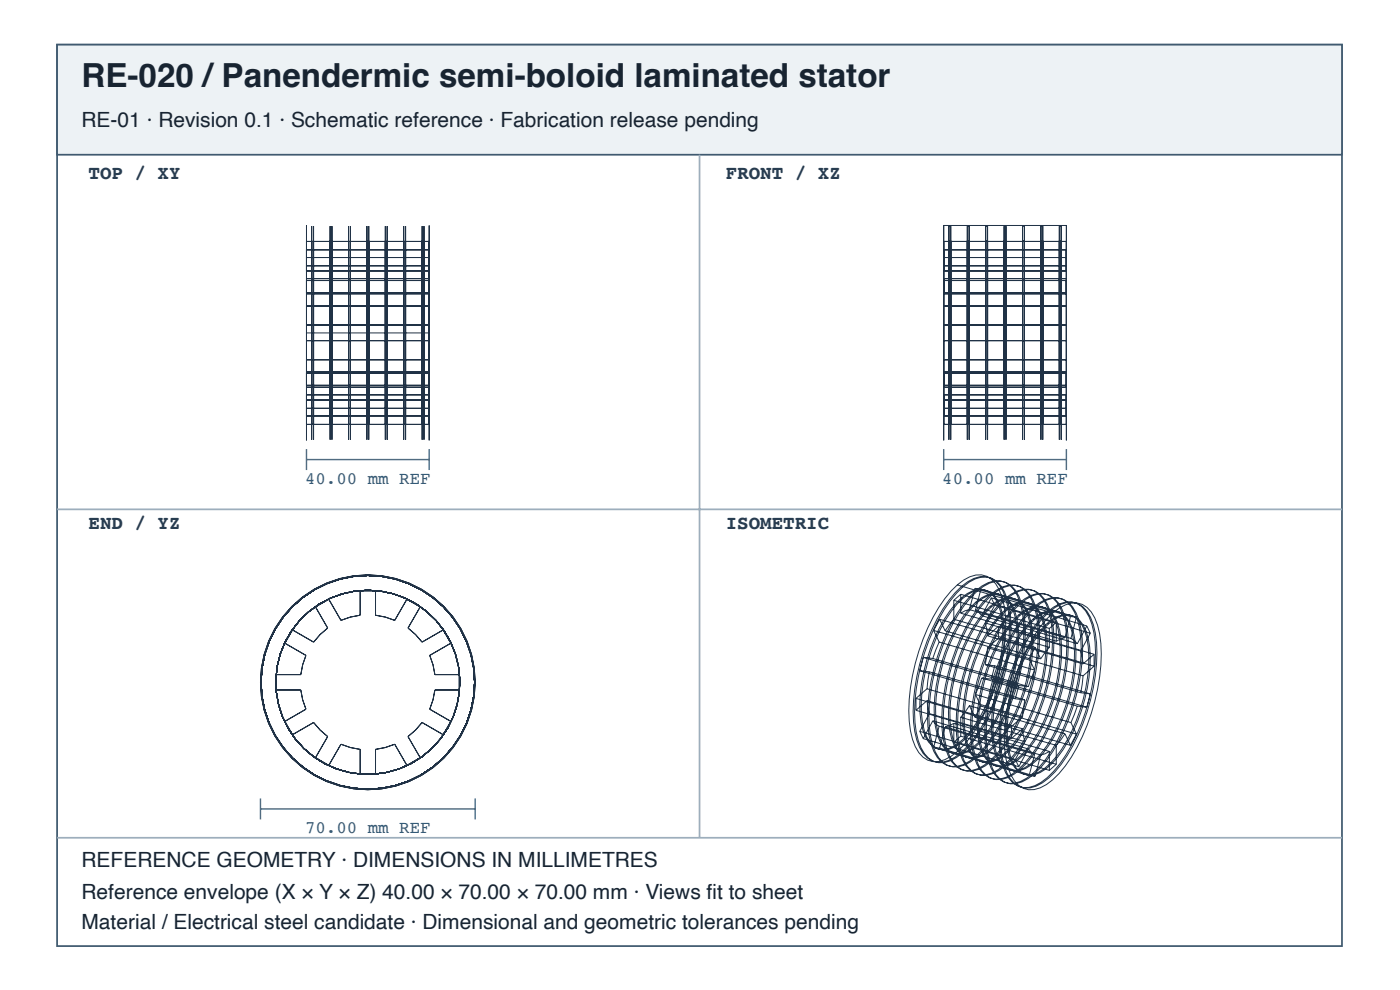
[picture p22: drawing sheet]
<svg xmlns="http://www.w3.org/2000/svg" width="297mm" height="210mm" viewBox="0 0 297 210" stroke-linecap="round" stroke-linejoin="round" font-family="sans-serif">
<defs><g id="words">
<text font-size="7" fill="#182431" x="17.3" y="18.4">RE-020 /Panendermic semi-boloid laminated stator</text>
<g font-size="4.4" fill="#182431">
<text x="17.3" y="26.9">RE-01 · Revision 0.1 · Schematic reference · Fabrication release pending</text>
<text x="17.3" y="183.9">REFERENCE GEOMETRY · DIMENSIONS IN MILLIMETRES</text>
<text x="17.3" y="190.6">Reference envelope (X × Y × Z) 40.00 × 70.00 × 70.00 mm · Views fi t to sheet</text>
<text x="17.3" y="196.9">Material / Electrical steel candidate · Dimensional and geometric tolerances pending</text>
</g>
<g font-size="4.1" fill="#263d52">
<text x="18.8" y="38">TOP / XY</text>
<text x="154" y="38">FRONT / XZ</text>
<text x="18.8" y="112.1">END / YZ</text>
<text x="154" y="112.1">ISOMETRIC</text>
</g>
<g font-size="3.7" fill="#335b78">
<text x="64.7" y="102.6">40.00 mm REF</text>
<text x="199.9" y="102.6">40.00 mm REF</text>
<text x="64.7" y="176.7">70.00 mm REF</text>
</g>
</g></defs>
<path d="M12.1 9.5h272.6v191.1h-272.6z" fill="none" stroke="#405a70" stroke-width=".37"/>
<path d="M12.1 9.5h272.6v23.3h-272.6z" fill="#edf2f5"/>
<path d="M12.1 9.5h272.6v23.3h-272.6z" fill="none" stroke="#405a70" stroke-width=".37"/>
<path d="M148.4 32.8v144.8M12.1 108h272.6M12.1 177.6h272.6" fill="none" stroke="#9daebc" stroke-width=".37"/>
<g fill="none" stroke="#203246" stroke-width=".21">
<path d="M65 47.8v45.6zM65 59.1v3h26.1v-3M65 56.4h26.1v1h-26.1zM65 59.1v-7.9h26.1v7.9M65 59.1h26.1M65 54.6h26.1M65 53h26.1M66.1 47.9v45.3zM66.1 51.1v39zM66.5 47.9v45.3zM66.5 51.1v39zM70 47.9v45.3z"/>
<path d="M70 51.1v39zM70.4 47.9v45.3zM70.4 51.1v39zM73.9 47.9v45.3zM73.9 51.1v39zM74.3 47.9v45.3zM74.3 51.1v39zM77.8 47.9v45.3zM77.8 51.1v39zM78.2 47.9v45.3zM78.2 51.1v39zM81.7 47.9v45.3z"/>
<path d="M81.7 51.1v39zM82.1 47.9v45.3zM82.1 51.1v39zM85.7 47.9v45.3zM85.7 51.1v39zM86 47.9v45.3zM86 51.1v39zM89.6 47.9v45.3zM89.6 51.1v39zM89.9 47.9v45.3zM89.9 51.1v39zM91.1 47.8v45.6z"/>
<path d="M200.2 47.8v45.6zM200.2 56.4h26v1h-26zM200.2 59.1v3h26v-3M200.2 59.1h26M200.2 54.6h26M200.2 53h26M200.2 59.1v-7.9h26v7.9M200.2 47.8h26M201.3 47.9v45.3zM201.3 51.1v39zM201.3 47.9h.4M201.3 51.1h.4"/>
<path d="M201.7 47.9v45.3zM201.7 51.1v39zM205.2 47.9v45.3zM205.2 51.1v39zM205.2 47.9h.4M205.2 51.1h.4M205.6 47.9v45.3zM205.6 51.1v39zM209.1 47.9v45.3zM209.1 51.1v39zM209.1 47.9h.4M209.1 51.1h.4"/>
<path d="M209.5 47.9v45.3zM209.5 51.1v39zM213 47.9v45.3zM213 51.1v39zM213 47.9h.4M213 51.1h.4M213.4 47.9v45.3zM213.4 51.1v39zM216.9 47.9v45.3zM216.9 51.1v39zM216.9 47.9h.4M216.9 51.1h.4"/>
<path d="M217.3 47.9v45.3zM217.3 51.1v39zM220.8 47.9v45.3zM220.8 51.1v39zM220.8 47.9h.4M220.8 51.1h.4M221.2 47.9v45.3zM221.2 51.1v39zM224.7 47.9v45.3zM224.7 51.1v39zM224.7 47.9h.4M224.7 51.1h.4"/>
<path d="M225.1 47.9v45.3zM225.1 51.1v39zM226.2 47.8v45.6zM65 72.2v4.1M65 64.9v4.1M65 70.6h26.1M65 64.9v-5.4h26.1v5.4M65 76.3v5.4h26.1v-5.4M65 69v3.2M65 76.3h26.1M65 72.2h26.1M65 78.9h26.1"/>
<path d="M65 69h26.1M65 64.9h26.1M65 62.3h26.1M91.1 72.2v4.1M91.1 64.9v4.1M91.1 69v3.2M200.2 64.9v4.1M200.2 72.2v4.1M200.2 76.3h26M200.2 72.2h26M200.2 78.9h26M200.2 76.3v5.4h26v-5.4"/>
<path d="M200.2 69h26M200.2 64.9h26M200.2 62.3h26M200.2 64.9v-5.4h26v5.4M200.2 69v3.2M226.2 64.9v4.1M226.2 72.2v4.1M226.2 69v3.2M65 82.1v-3h26.1v3M65 83.7h26.1v1.1h-26.1zM65 82.1v7.9h26.1v-7.9M65 82.1h26.1"/>
<path d="M65 86.6h26.1M65 88.2h26.1M200.2 82.1v-3h26v3M200.2 83.7h26v1.1h-26zM200.2 82.1h26M200.2 86.6h26M200.2 88.2h26M200.2 82.1v7.9h26v-7.9M62.1 133.5l4.4 2.6 1.4-1.6 1.6-1.4-2.6-4.4 2.8-1.7 2.6 4.5 2-.7 2.1-.4v-5.1h3.3v5.1l2 .4 2 .7 2.6-4.5 2.8 1.7-2.5 4.4 1.6 1.4 1.3 1.6 4.5-2.6 1.6 2.9-4.4 2.6 .7 1.9 .4 2.1h5.1v3.3h-5.1l-.4 2.1-.7 2 4.4 2.5-1.6 2.9-4.5-2.6-1.3 1.6-1.6 1.4 2.5 4.4-2.8 1.7-2.6-4.5-2 .7-2 .4v5.1h-3.3v-5.1l-2.1-.4-2-.7-2.6 4.5-2.8-1.7 2.6-4.4-1.6-1.4-1.4-1.6-4.4 2.6-1.7-2.9 4.5-2.5-.7-2-.4-2.1h-5.2v-3.3h5.2l.4-2.1 .7-1.9-4.5-2.6zM195.9 139.4l2 .2M195.9 139.4l-.8 2.8M195.9 139.4l20.2 5.9"/>
<path d="M197.9 139.6l20.3 6M198.1 133.7l1.1 2.4M198.1 133.7l20.2 5.9M199.2 136.1l-1.3 3.5M199.2 136.1l20.3 6M199.3 131.3l1.2 2.4M199.3 131.3l-1.2 2.4M199.3 131.3l20.3 5.9M200.5 133.7l20.3 6M201.7 125.3a9.8 9.8 0 0 1 5.3-3.4 4.5 4.5 0 0 1 5 3.2 23.4 23.4 0 0 1 1 12.5 42.9 42.9 0 0 1-7.3 18.8 12.3 12.3 0 0 1-6.5 5 4.5 4.5 0 0 1-5-3.1 23.4 23.4 0 0 1-1-12.5 42.9 42.9 0 0 1 7.2-18.9zM202.4 131.3l-1.9 2.4M202.4 127.3v4"/>
<path d="M202.4 131.3l20.2 5.9M202.4 127.3l20.2 5.9M202.6 125.7a9.8 9.8 0 0 1 5.3-3.4 4.5 4.5 0 0 1 4.9 3.1 23.3 23.3 0 0 1 1 12.4 42.6 42.6 0 0 1-7.2 18.8 12.2 12.2 0 0 1-6.6 5 4.5 4.5 0 0 1-4.9-3.1 23.3 23.3 0 0 1-1-12.5 42.6 42.6 0 0 1 7.2-18.7zM202.7 128a8.2 8.2 0 0 1 4.8-3 3.8 3.8 0 0 1 3.8 2.1 18.3 18.3 0 0 1 1.2 11 36.1 36.1 0 0 1-6.7 17 9.9 9.9 0 0 1-4.9 3.7 3.8 3.8 0 0 1-4.6-2.6 21 21 0 0 1-.7-11.6 34.7 34.7 0 0 1 7.1-16.6zM202.9 125.8a9.8 9.8 0 0 1 5.3-3.4 4.5 4.5 0 0 1 4.9 3.1 23.3 23.3 0 0 1 1 12.4 42.6 42.6 0 0 1-7.2 18.8 12.2 12.2 0 0 1-6.6 5 4.5 4.5 0 0 1-4.9-3.2 23.3 23.3 0 0 1-1-12.4 42.6 42.6 0 0 1 7.2-18.7zM203 128.1a8.2 8.2 0 0 1 4.8-3.1 3.8 3.8 0 0 1 3.8 2.2 18.3 18.3 0 0 1 1.2 11 36.1 36.1 0 0 1-6.7 17 9.9 9.9 0 0 1-4.9 3.7 3.8 3.8 0 0 1-4.6-2.6 21 21 0 0 1-.7-11.6 34.7 34.7 0 0 1 7.1-16.6zM203.1 124l20.3 6M203.8 126v4M203.8 126l-1.4 1.3M203.8 130l20.3 6M203.8 126l20.3 5.9M203.9 124.4h.4"/>
<path d="M203.9 126.8l.4 .1M205.7 126.6a9.8 9.8 0 0 1 5.2-3.4 4.5 4.5 0 0 1 4.9 3.1 23.3 23.3 0 0 1 1.1 12.4 42.6 42.6 0 0 1-7.3 18.8 12.2 12.2 0 0 1-6.5 5 4.5 4.5 0 0 1-5-3.2 23.3 23.3 0 0 1-1-12.4 42.6 42.6 0 0 1 7.2-18.7zM205.7 129.2l-.9 .3-1 .5M205.7 129.2l20.2 6M205.8 128.9a8.2 8.2 0 0 1 4.8-3 3.8 3.8 0 0 1 3.7 2.1 18.3 18.3 0 0 1 1.2 11 36.2 36.2 0 0 1-6.7 17 9.9 9.9 0 0 1-4.8 3.7 3.8 3.8 0 0 1-4.6-2.6 21 21 0 0 1-.8-11.6 34.7 34.7 0 0 1 7.2-16.6zM206 126.7a9.8 9.8 0 0 1 5.2-3.4 4.5 4.5 0 0 1 4.9 3.1 23.3 23.3 0 0 1 1.1 12.4 42.6 42.6 0 0 1-7.3 18.8 12.2 12.2 0 0 1-6.5 5 4.5 4.5 0 0 1-5-3.2 23.3 23.3 0 0 1-1-12.4 42.6 42.6 0 0 1 7.2-18.7zM206.1 129a8.2 8.2 0 0 1 4.8-3.1 3.8 3.8 0 0 1 3.7 2.2 18.3 18.3 0 0 1 1.2 11 36.2 36.2 0 0 1-6.7 17 9.9 9.9 0 0 1-4.8 3.7 3.8 3.8 0 0 1-4.6-2.6 21 21 0 0 1-.8-11.6 34.7 34.7 0 0 1 7.2-16.6zM206.8 124.7l-1.1 4.5M206.8 124.7l1.3 .2M206.8 124.7l20.3 6M206.9 129.4l.8 .4 .6 .7M206.9 129.4l20.3 5.9"/>
<path d="M207 125.3h.3M207 127.7l.3 .1M208.1 124.9l-1.2 4.5M208.1 124.9l20.3 6M208.3 130.5l20.2 6M208.7 127.5a9.8 9.8 0 0 1 5.2-3.4 4.5 4.5 0 0 1 5 3.1 23.3 23.3 0 0 1 1 12.4 42.6 42.6 0 0 1-7.2 18.8 12.2 12.2 0 0 1-6.6 5 4.5 4.5 0 0 1-4.9-3.2 23.3 23.3 0 0 1-1-12.4 42.6 42.6 0 0 1 7.2-18.7zM208.8 129.8a8.2 8.2 0 0 1 4.8-3.1 3.8 3.8 0 0 1 3.7 2.2 18.4 18.4 0 0 1 1.3 11 36.2 36.2 0 0 1-6.7 17 9.9 9.9 0 0 1-4.9 3.7 3.8 3.8 0 0 1-4.6-2.6 21 21 0 0 1-.8-11.6 34.7 34.7 0 0 1 7.2-16.6zM209 127.6a9.8 9.8 0 0 1 5.2-3.4 4.5 4.5 0 0 1 5 3.1 23.3 23.3 0 0 1 1 12.4 42.6 42.6 0 0 1-7.2 18.8 12.2 12.2 0 0 1-6.6 5 4.5 4.5 0 0 1-4.9-3.2 23.3 23.3 0 0 1-1-12.4 42.6 42.6 0 0 1 7.2-18.8zM209 132.1l.5 2.7M209 132.1l20.3 5.9M209.1 129.9a8.2 8.2 0 0 1 4.8-3.1 3.8 3.8 0 0 1 3.7 2.1 18.4 18.4 0 0 1 1.3 11.1 36.2 36.2 0 0 1-6.7 17 9.9 9.9 0 0 1-4.9 3.7 3.8 3.8 0 0 1-4.6-2.6 21 21 0 0 1-.8-11.6 34.7 34.7 0 0 1 7.2-16.6zM209.5 137.3l-.5 3.6"/>
<path d="M209.5 137.3l20.3 6M209.5 134.8l20.3 6M210 126.1l.3 .1M210 128.6l.3 .1M210.3 126.8l.7 1.5M210.3 126.8l-2 3.7M210.3 126.8l20.3 5.9M211 128.3l-2 3.8M211 128.3l20.3 6M211.7 128.4a9.8 9.8 0 0 1 5.3-3.4 4.5 4.5 0 0 1 4.9 3.1 23.3 23.3 0 0 1 1 12.4 42.6 42.6 0 0 1-7.2 18.8 12.2 12.2 0 0 1-6.5 5 4.5 4.5 0 0 1-5-3.2 23.3 23.3 0 0 1-1-12.4 42.6 42.6 0 0 1 7.2-18.7zM211.8 130.7a8.2 8.2 0 0 1 4.9-3.1 3.8 3.8 0 0 1 3.7 2.2 18.4 18.4 0 0 1 1.2 11 36.2 36.2 0 0 1-6.7 17 9.9 9.9 0 0 1-4.8 3.7 3.8 3.8 0 0 1-4.7-2.6 21 21 0 0 1-.7-11.6 34.7 34.7 0 0 1 7.1-16.6zM211.8 135.3l-2.3 2"/>
<path d="M211.8 132.8v2.5M211.8 132.8l-2.3 2M211.8 135.3l20.3 5.9M211.8 132.8l20.3 5.9M212 128.4a9.8 9.8 0 0 1 5.3-3.4 4.5 4.5 0 0 1 4.9 3.2 23.3 23.3 0 0 1 1 12.4 42.6 42.6 0 0 1-7.2 18.8 12.2 12.2 0 0 1-6.5 5 4.5 4.5 0 0 1-5-3.2 23.3 23.3 0 0 1-1-12.4 42.6 42.6 0 0 1 7.2-18.8zM212.1 130.8a8.2 8.2 0 0 1 4.9-3.1 3.8 3.8 0 0 1 3.7 2.1 18.3 18.3 0 0 1 1.2 11.1 36.2 36.2 0 0 1-6.7 17 9.9 9.9 0 0 1-4.8 3.7 3.8 3.8 0 0 1-4.7-2.7 21 21 0 0 1-.7-11.6 34.7 34.7 0 0 1 7.1-16.5zM213.1 127l.3 .1M213.1 129.5l.3 .1M214.8 129.3a9.8 9.8 0 0 1 5.2-3.4 4.5 4.5 0 0 1 5 3.1 23.3 23.3 0 0 1 1 12.4 42.6 42.6 0 0 1-7.2 18.8 12.2 12.2 0 0 1-6.6 5 4.5 4.5 0 0 1-4.9-3.2 23.3 23.3 0 0 1-1.1-12.4 42.6 42.6 0 0 1 7.3-18.8zM214.9 131.6a8.2 8.2 0 0 1 4.8-3.1 3.8 3.8 0 0 1 3.7 2.1 18.3 18.3 0 0 1 1.3 11.1 36.2 36.2 0 0 1-6.8 17 9.9 9.9 0 0 1-4.8 3.7 3.8 3.8 0 0 1-4.6-2.7 21 21 0 0 1-.8-11.5 34.7 34.7 0 0 1 7.2-16.6zM215.1 129.3a9.8 9.8 0 0 1 5.2-3.4 4.5 4.5 0 0 1 5 3.2 23.3 23.3 0 0 1 1 12.4 42.6 42.6 0 0 1-7.2 18.7 12.2 12.2 0 0 1-6.6 5 4.5 4.5 0 0 1-4.9-3.1 23.3 23.3 0 0 1-1.1-12.4 42.6 42.6 0 0 1 7.3-18.8zM215.2 131.7a8.2 8.2 0 0 1 4.8-3.1 3.8 3.8 0 0 1 3.7 2.1 18.3 18.3 0 0 1 1.3 11.1 36.2 36.2 0 0 1-6.8 17 9.9 9.9 0 0 1-4.8 3.7 3.8 3.8 0 0 1-4.6-2.7 21 21 0 0 1-.8-11.6 34.7 34.7 0 0 1 7.2-16.5z"/>
<path d="M216.1 130.4h.3M216.1 127.9l.3 .1M217.8 130.1a9.8 9.8 0 0 1 5.3-3.4 4.5 4.5 0 0 1 4.9 3.2 23.3 23.3 0 0 1 1 12.4 42.6 42.6 0 0 1-7.2 18.8 12.2 12.2 0 0 1-6.6 4.9 4.5 4.5 0 0 1-4.9-3.1 23.3 23.3 0 0 1-1-12.4 42.6 42.6 0 0 1 7.2-18.8zM217.9 132.5a8.2 8.2 0 0 1 4.8-3.1 3.8 3.8 0 0 1 3.8 2.1 18.3 18.3 0 0 1 1.2 11.1 36.1 36.1 0 0 1-6.7 17 9.9 9.9 0 0 1-4.9 3.7 3.8 3.8 0 0 1-4.6-2.7 21 21 0 0 1-.7-11.6 34.7 34.7 0 0 1 7.1-16.5zM218.1 130.2a9.8 9.8 0 0 1 5.3-3.4 4.5 4.5 0 0 1 4.9 3.2 23.3 23.3 0 0 1 1 12.4 42.6 42.6 0 0 1-7.2 18.7 12.2 12.2 0 0 1-6.6 5 4.5 4.5 0 0 1-4.9-3.1 23.3 23.3 0 0 1-1-12.4 42.6 42.6 0 0 1 7.2-18.8zM218.2 132.6a8.2 8.2 0 0 1 4.8-3.1 3.8 3.8 0 0 1 3.8 2.1 18.3 18.3 0 0 1 1.2 11.1 36.1 36.1 0 0 1-6.7 17 9.9 9.9 0 0 1-4.9 3.7 3.8 3.8 0 0 1-4.6-2.7 21 21 0 0 1-.7-11.6 34.7 34.7 0 0 1 7.1-16.5zM218.3 139.6l1.2 2.5M219.1 128.8l.4 .1M219.1 131.3h.4M219.6 137.2l1.2 2.5M219.6 137.2l-1.3 2.4M220.9 131a9.8 9.8 0 0 1 5.2-3.4 4.5 4.5 0 0 1 4.9 3.2 23.3 23.3 0 0 1 1.1 12.4 42.6 42.6 0 0 1-7.3 18.7 12.2 12.2 0 0 1-6.5 5 4.5 4.5 0 0 1-5-3.1 23.3 23.3 0 0 1-1-12.4 42.6 42.6 0 0 1 7.2-18.8z"/>
<path d="M221 133.4a8.2 8.2 0 0 1 4.8-3.1 3.8 3.8 0 0 1 3.7 2.1 18.3 18.3 0 0 1 1.2 11.1 36.1 36.1 0 0 1-6.7 17 9.9 9.9 0 0 1-4.8 3.7 3.8 3.8 0 0 1-4.6-2.7 21 21 0 0 1-.8-11.6 34.7 34.7 0 0 1 7.2-16.5zM221.2 131.1a9.8 9.8 0 0 1 5.2-3.4 4.5 4.5 0 0 1 4.9 3.2 23.3 23.3 0 0 1 1.1 12.4 42.6 42.6 0 0 1-7.3 18.7 12.2 12.2 0 0 1-6.5 5 4.5 4.5 0 0 1-5-3.1 23.3 23.3 0 0 1-1-12.4 42.6 42.6 0 0 1 7.2-18.8zM221.3 133.5a8.2 8.2 0 0 1 4.8-3.1 3.8 3.8 0 0 1 3.7 2.1 18.3 18.3 0 0 1 1.2 11.1 36.2 36.2 0 0 1-6.7 17 9.9 9.9 0 0 1-4.8 3.6 3.8 3.8 0 0 1-4.6-2.6 21 21 0 0 1-.8-11.6 34.7 34.7 0 0 1 7.2-16.5zM222 131.3a9.8 9.8 0 0 1 5.3-3.4 4.5 4.5 0 0 1 5 3.1 23.4 23.4 0 0 1 1 12.5 42.9 42.9 0 0 1-7.3 18.9 12.3 12.3 0 0 1-6.6 5 4.5 4.5 0 0 1-5-3.1 23.4 23.4 0 0 1-1-12.6 42.9 42.9 0 0 1 7.3-18.8zM222.2 129.7l.3 .1M222.2 132.1l.3 .1M222.6 137.2l-1.8 2.5M222.6 133.2v4M224.1 131.9v4.1M224.1 131.9l-1.5 1.3M225.9 135.2l-.9 .2-.9 .6M227.1 130.7l1.3 .2"/>
<path d="M227.1 130.7l-1.2 4.5M227.2 135.3l.7 .5 .6 .7M228.4 130.9l-1.2 4.4M229.3 138l.5 2.8M230.6 132.7l.7 1.6M230.6 132.7l-2.1 3.8M231.3 134.3l-2 3.7M232.1 138.7v2.5M232.1 138.7l-2.3 2.1M194.3 148.1v2.5M194.3 148.1l20.3 5.9M194.3 150.6l20.3 6"/>
<path d="M195.1 142.2l2.1 .2M195.1 155.1l.8 1.5M195.1 142.2l20.3 6M195.1 155.1l20.3 5.9M195.9 156.6l20.2 6M196.7 148.6l.5 2.7M196.7 146l-2.4 2.1M196.7 148.6l-2.4 2M196.7 146l20.2 6M196.7 148.6l20.2 5.9M197.2 142.4l-.5 3.6M197.2 151.3l-2.1 3.8"/>
<path d="M197.2 142.4l20.2 6M197.2 151.3l20.2 5.9M197.9 152.8l.6 .7 .7 .5M197.9 152.8l-2 3.8M197.9 152.8l20.3 6M198.1 158.5l1.2 .1M198.1 158.5l20.2 5.9M199.2 154l-1.1 4.5M199.2 154l20.3 5.9M199.3 158.6l20.3 6M200.5 154.1l-1.2 4.5M200.5 154.1l20.3 6"/>
<path d="M202.4 153.4l-1 .5-.9 .2M202.4 153.4v4M202.4 153.4l20.2 5.9M202.4 157.4l20.2 5.9M203.8 156.1l-1.4 1.3M203.8 152.1v4M203.8 156.1l20.3 5.9M203.8 152.1l20.3 5.9M205.7 149.6l-1.9 2.5M205.7 149.6l1.1 2.5M205.7 149.6l20.2 6M206.8 152.1l20.3 5.9"/>
<path d="M206.9 147.2l1.2 2.5M206.9 147.2l20.3 6M208.1 149.7l-1.3 2.4M208.1 149.7l20.3 5.9M208.3 143.7l-1.4 3.5M208.3 143.7l2 .3M208.3 143.7l20.2 6M209 140.9l2 .3M209 140.9l20.3 6M210.3 144l20.3 5.9M211 141.2l-.7 2.8M211 141.2l20.3 5.9"/>
<path d="M214.6 154v2.6M215.4 148.2l2 .2M216.1 145.3l2.1 .3M216.1 145.3l-.7 2.9M216.9 154.5l.5 2.7M216.9 152l-2.3 2M216.9 154.5l-2.3 2.1M217.4 148.4l-.5 3.6M217.4 157.2l-2 3.8M218.2 158.8l.6 .7 .7 .4M218.2 158.8l-2.1 3.8M219.5 142.1l-1.3 3.5"/>
<path d="M219.5 159.9l-1.2 4.5M222.6 159.3l-.9 .5-.9 .3M222.6 159.3v4M224.1 158v4M225.9 155.6l-1.8 2.4M225.9 155.6l1.2 2.4M227.2 153.2l1.2 2.4M228.4 155.6l-1.3 2.4M228.5 149.7l-1.3 3.5M228.5 149.7l2.1 .2M229.3 146.9l2 .2M229.8 143.3l-.5 3.6"/>
<path d="M231.3 147.1l-.7 2.8M232.1 141.2l-2.3 2.1M215.4 161l.7 1.6M218.3 164.4l1.3 .2M220.8 160.1l-1.2 4.5M224.1 162l-1.5 1.3"/>
<circle cx="78" cy="144.7" r="22.6"/>
<circle cx="78" cy="144.7" r="19.5"/>
<circle cx="78" cy="144.7" r="22.8"/>
</g>
<path d="M65 95.2v4.5M65 97.4h26.1M91.1 95.2v4.5M200.2 97.4h26M200.2 95.2v4.5M226.2 95.2v4.5M55.3 169.3v4.4M55.3 171.5h45.5M100.8 169.3v4.4" fill="none" stroke="#466b86" stroke-width=".3"/>
<use href="#words"/>
</svg>
